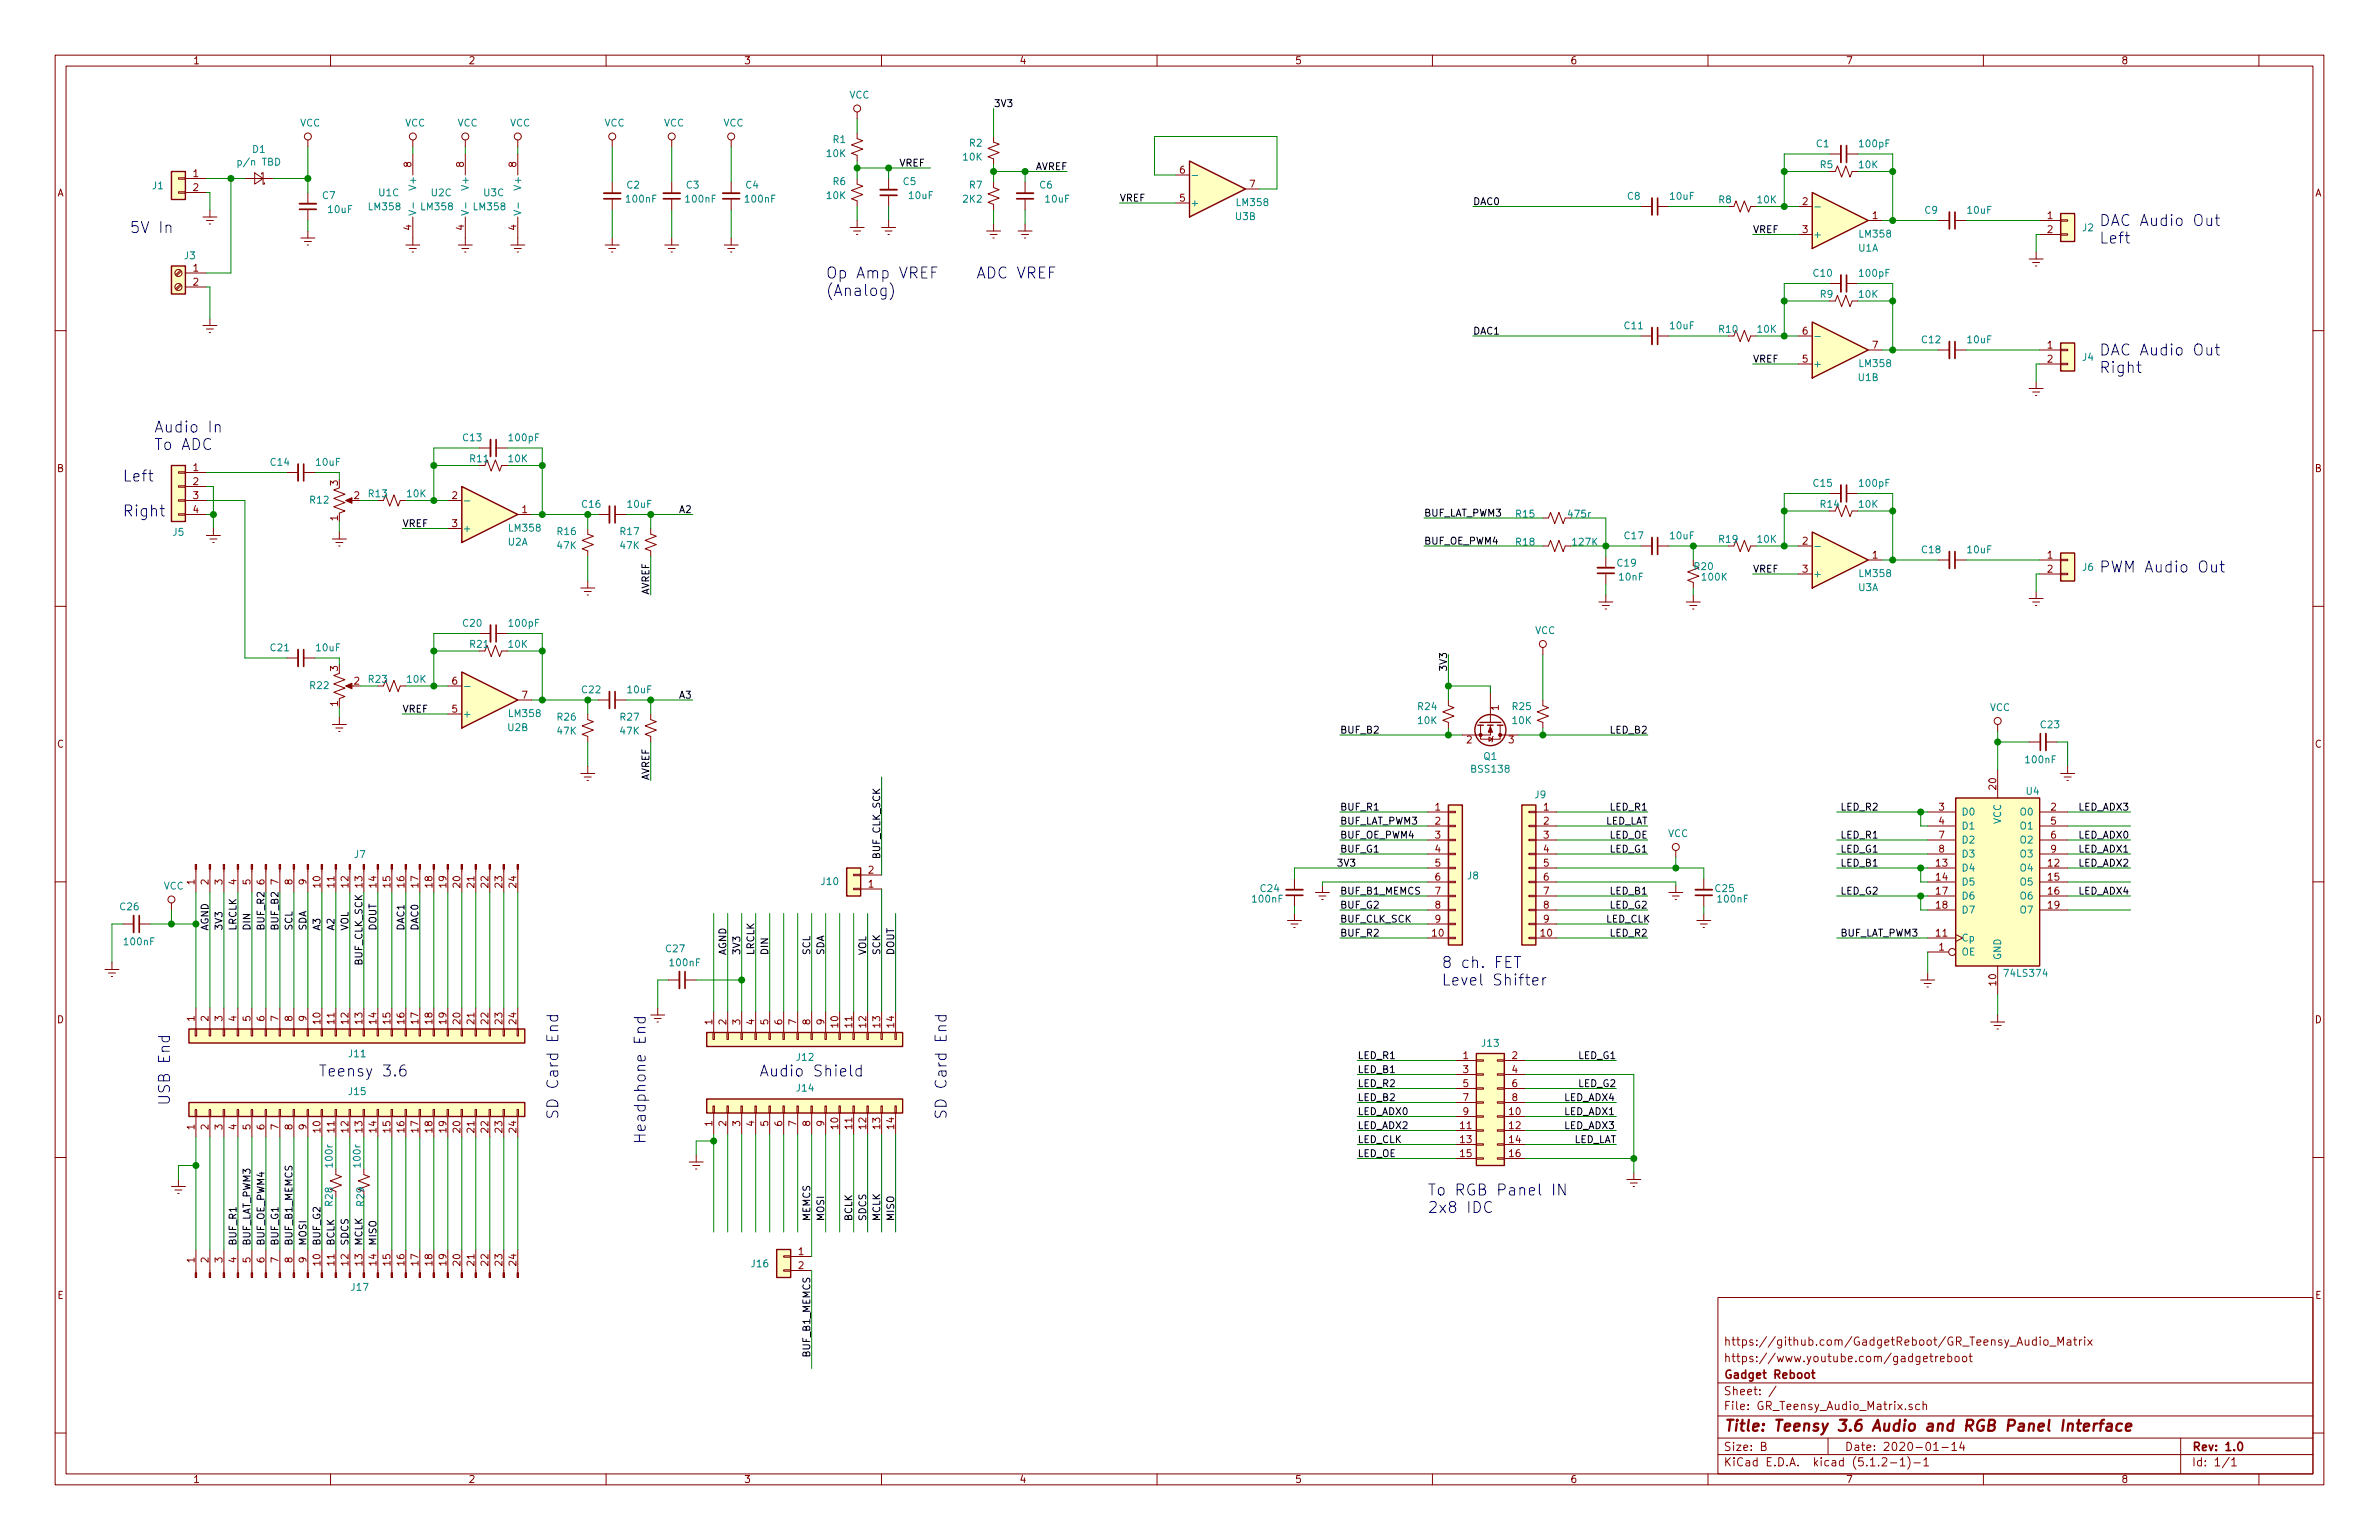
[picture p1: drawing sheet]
<svg xmlns="http://www.w3.org/2000/svg" width="432mm" height="279mm" viewBox="0 0 432 279" stroke-linecap="round" stroke-linejoin="round" font-family="sans-serif">
<defs><g id="words">
<g font-size="2.8" fill="#0000c2">
<text x="381" y="41">DAC Audio Out</text>
<text x="23.5" y="42.3">5V In</text>
<text x="381" y="44.2">Left</text>
<text x="149.9" y="50.5">Op Amp VREF</text>
<text x="149.9" y="53.7">(Analog)</text>
<text x="177.2" y="50.5">ADC VREF</text>
<text x="381" y="64.5">DAC Audio Out</text>
<text x="381" y="67.7">Right</text>
<text x="27.9" y="78.5">Audio In</text>
<text x="27.9" y="81.7">To ADC</text>
<text x="22.2" y="87.4">Left</text>
<text x="22.2" y="93.7">Right</text>
<text x="381" y="103.9">PWM Audio Out</text>
<text x="261.6" y="175.6">8 ch. FET</text>
<text x="261.6" y="178.8">Level Shifter</text>
<text x="57.8" y="195.3">Teensy 3.6</text>
<text x="137.8" y="195.3">Audio Shield</text>
<text x="30.9" y="200.7" transform="rotate(-90 30.9 200.7)">USB End</text>
<text x="101.3" y="203.2" transform="rotate(-90 101.3 203.2)">SD Card End</text>
<text x="171.8" y="203.2" transform="rotate(-90 171.8 203.2)">SD Card End</text>
<text x="117.2" y="207.6" transform="rotate(-90 117.2 207.6)">Headphone End</text>
<text x="259.1" y="216.9">To RGB Panel IN</text>
<text x="259.1" y="220.1">2x8 IDC</text>
</g>
<text font-size="2.8" fill="#840000" x="312.8" y="259.7">Title: Teensy 3.6 Audio and RGB Panel Interface</text>
<g font-size="2.1" fill="#840000">
<text x="312.8" y="244.1">https://github.com/GadgetReboot/GR_Teensy_Audio_Matrix</text>
<text x="312.8" y="250.1">Gadget Reboot</text>
<text x="312.8" y="247.1">https://www.youtube.com/gadgetreboot</text>
<text x="312.8" y="255.8">File: GR_Teensy_Audio_Matrix.sch</text>
<text x="312.8" y="253.1">Sheet: /</text>
<text x="312.8" y="263.2">Size: B</text>
<text x="334.8" y="263.2">Date: 2020-01-14</text>
<text x="397.8" y="263.2">Rev: 1.0</text>
<text x="312.8" y="266">KiCad E.D.A. kicad (5.1.2-1)-1</text>
<text x="397.8" y="266">Id: 1/1</text>
</g>
<g font-size="1.8" fill="#840000">
<text x="35" y="11.6">1</text>
<text x="85" y="11.6">2</text>
<text x="135" y="11.6">3</text>
<text x="185" y="11.6">4</text>
<text x="235" y="11.6">5</text>
<text x="285" y="11.6">6</text>
<text x="335" y="11.6">7</text>
<text x="385" y="11.6">8</text>
<text x="10.4" y="35.6">A</text>
<text x="35.1" y="32.1">1</text>
<text x="35.1" y="34.7">2</text>
<text x="74.7" y="30.3" transform="rotate(-90 74.7 30.3)">8</text>
<text x="84.2" y="30.3" transform="rotate(-90 84.2 30.3)">8</text>
<text x="93.7" y="30.3" transform="rotate(-90 93.7 30.3)">8</text>
<text x="214.1" y="31.5">6</text>
<text x="226.8" y="34">7</text>
<text x="420.2" y="35.6">A</text>
<text x="74.7" y="41.8" transform="rotate(-90 74.7 41.8)">4</text>
<text x="84.2" y="41.8" transform="rotate(-90 84.2 41.8)">4</text>
<text x="93.7" y="41.8" transform="rotate(-90 93.7 41.8)">4</text>
<text x="214.1" y="36.6">5</text>
<text x="327.2" y="37.2">2</text>
<text x="339.9" y="39.8">1</text>
<text x="371.6" y="39.8">1</text>
<text x="327.2" y="42.3">3</text>
<text x="371.6" y="42.3">2</text>
<text x="35.1" y="49.3">1</text>
<text x="35.1" y="51.8">2</text>
<text x="327.2" y="65.8">5</text>
<text x="327.2" y="60.7">6</text>
<text x="339.9" y="63.2">7</text>
<text x="371.6" y="63.2">1</text>
<text x="371.6" y="65.8">2</text>
<text x="10.4" y="85.6">B</text>
<text x="35.1" y="85.5">1</text>
<text x="35.1" y="88">2</text>
<text x="61.3" y="88.1" transform="rotate(-90 61.3 88.1)">3</text>
<text x="420.2" y="85.6">B</text>
<text x="35.1" y="90.6">3</text>
<text x="35.1" y="93.1">4</text>
<text x="61.3" y="94.5" transform="rotate(-90 61.3 94.5)">1</text>
<text x="64.3" y="90.6">2</text>
<text x="82.1" y="90.6">2</text>
<text x="82.1" y="95.6">3</text>
<text x="94.8" y="93.1">1</text>
<text x="327.2" y="98.8">2</text>
<text x="339.9" y="101.3">1</text>
<text x="371.6" y="101.3">1</text>
<text x="327.2" y="103.9">3</text>
<text x="371.6" y="103.9">2</text>
<text x="61.3" y="121.8" transform="rotate(-90 61.3 121.8)">3</text>
<text x="64.3" y="124.2">2</text>
<text x="82.1" y="124.2">6</text>
<text x="61.3" y="128.1" transform="rotate(-90 61.3 128.1)">1</text>
<text x="82.1" y="129.3">5</text>
<text x="94.8" y="126.7">7</text>
<text x="272" y="128.9" transform="rotate(-90 272 128.9)">1</text>
<text x="10.4" y="135.6">C</text>
<text x="266.2" y="134.9">2</text>
<text x="273.8" y="134.9">3</text>
<text x="420.2" y="135.6">C</text>
<text x="362.3" y="143.2" transform="rotate(-90 362.3 143.2)">20</text>
<text x="260.5" y="147.1">1</text>
<text x="260.5" y="149.6">2</text>
<text x="280.2" y="147.1">1</text>
<text x="280.2" y="149.6">2</text>
<text x="351.9" y="147.1">3</text>
<text x="351.9" y="149.6">4</text>
<text x="372.3" y="147.1">2</text>
<text x="372.3" y="149.6">5</text>
<text x="260.5" y="152.1">3</text>
<text x="260.5" y="154.7">4</text>
<text x="280.2" y="152.1">3</text>
<text x="280.2" y="154.7">4</text>
<text x="351.9" y="152.1">7</text>
<text x="351.9" y="154.7">8</text>
<text x="372.3" y="152.1">6</text>
<text x="372.3" y="154.7">9</text>
<text x="35.3" y="160.5" transform="rotate(-90 35.3 160.5)">1</text>
<text x="37.8" y="160.5" transform="rotate(-90 37.8 160.5)">2</text>
<text x="40.4" y="160.5" transform="rotate(-90 40.4 160.5)">3</text>
<text x="42.9" y="160.5" transform="rotate(-90 42.9 160.5)">4</text>
<text x="45.5" y="160.5" transform="rotate(-90 45.5 160.5)">5</text>
<text x="48" y="160.5" transform="rotate(-90 48 160.5)">6</text>
<text x="50.5" y="160.5" transform="rotate(-90 50.5 160.5)">7</text>
<text x="53.1" y="160.5" transform="rotate(-90 53.1 160.5)">8</text>
<text x="55.6" y="160.5" transform="rotate(-90 55.6 160.5)">9</text>
<text x="58.2" y="161" transform="rotate(-90 58.2 161)">10</text>
<text x="60.7" y="161" transform="rotate(-90 60.7 161)">11</text>
<text x="63.2" y="161" transform="rotate(-90 63.2 161)">12</text>
<text x="65.8" y="161" transform="rotate(-90 65.8 161)">13</text>
<text x="68.3" y="161" transform="rotate(-90 68.3 161)">14</text>
<text x="70.9" y="161" transform="rotate(-90 70.9 161)">15</text>
<text x="73.4" y="161" transform="rotate(-90 73.4 161)">16</text>
<text x="75.9" y="161" transform="rotate(-90 75.9 161)">17</text>
<text x="78.5" y="161" transform="rotate(-90 78.5 161)">18</text>
<text x="81" y="161" transform="rotate(-90 81 161)">19</text>
<text x="83.6" y="161" transform="rotate(-90 83.6 161)">20</text>
<text x="86.1" y="161" transform="rotate(-90 86.1 161)">21</text>
<text x="88.6" y="161" transform="rotate(-90 88.6 161)">22</text>
<text x="91.2" y="161" transform="rotate(-90 91.2 161)">23</text>
<text x="93.7" y="161" transform="rotate(-90 93.7 161)">24</text>
<text x="157.6" y="161">1</text>
<text x="157.6" y="158.5">2</text>
<text x="260.5" y="157.2">5</text>
<text x="260.5" y="159.8">6</text>
<text x="280.2" y="157.2">5</text>
<text x="280.2" y="159.8">6</text>
<text x="351.5" y="157.2">13</text>
<text x="351.5" y="159.8">14</text>
<text x="371.8" y="157.2">12</text>
<text x="371.8" y="159.8">15</text>
<text x="260.5" y="162.3">7</text>
<text x="260.5" y="164.8">8</text>
<text x="260.5" y="167.4">9</text>
<text x="280.2" y="162.3">7</text>
<text x="280.2" y="164.8">8</text>
<text x="280.2" y="167.4">9</text>
<text x="351.5" y="162.3">17</text>
<text x="351.5" y="164.8">18</text>
<text x="371.8" y="162.3">16</text>
<text x="371.8" y="164.8">19</text>
<text x="260" y="169.9">10</text>
<text x="279.7" y="169.9">10</text>
<text x="351.5" y="169.9">11</text>
<text x="351.9" y="172.5">1</text>
<text x="362.3" y="178.8" transform="rotate(-90 362.3 178.8)">10</text>
<text x="10.4" y="185.6">D</text>
<text x="35.3" y="185.3" transform="rotate(-90 35.3 185.3)">1</text>
<text x="37.8" y="185.3" transform="rotate(-90 37.8 185.3)">2</text>
<text x="40.4" y="185.3" transform="rotate(-90 40.4 185.3)">3</text>
<text x="42.9" y="185.3" transform="rotate(-90 42.9 185.3)">4</text>
<text x="45.5" y="185.3" transform="rotate(-90 45.5 185.3)">5</text>
<text x="48" y="185.3" transform="rotate(-90 48 185.3)">6</text>
<text x="50.5" y="185.3" transform="rotate(-90 50.5 185.3)">7</text>
<text x="53.1" y="185.3" transform="rotate(-90 53.1 185.3)">8</text>
<text x="55.6" y="185.3" transform="rotate(-90 55.6 185.3)">9</text>
<text x="58.2" y="185.8" transform="rotate(-90 58.2 185.8)">10</text>
<text x="60.7" y="185.8" transform="rotate(-90 60.7 185.8)">11</text>
<text x="63.2" y="185.8" transform="rotate(-90 63.2 185.8)">12</text>
<text x="65.8" y="185.8" transform="rotate(-90 65.8 185.8)">13</text>
<text x="68.3" y="185.8" transform="rotate(-90 68.3 185.8)">14</text>
<text x="70.9" y="185.8" transform="rotate(-90 70.9 185.8)">15</text>
<text x="73.4" y="185.8" transform="rotate(-90 73.4 185.8)">16</text>
<text x="75.9" y="185.8" transform="rotate(-90 75.9 185.8)">17</text>
<text x="78.5" y="185.8" transform="rotate(-90 78.5 185.8)">18</text>
<text x="81" y="185.8" transform="rotate(-90 81 185.8)">19</text>
<text x="83.6" y="185.8" transform="rotate(-90 83.6 185.8)">20</text>
<text x="86.1" y="185.8" transform="rotate(-90 86.1 185.8)">21</text>
<text x="88.6" y="185.8" transform="rotate(-90 88.6 185.8)">22</text>
<text x="91.2" y="185.8" transform="rotate(-90 91.2 185.8)">23</text>
<text x="93.7" y="185.8" transform="rotate(-90 93.7 185.8)">24</text>
<text x="129.3" y="185.9" transform="rotate(-90 129.3 185.9)">1</text>
<text x="131.8" y="185.9" transform="rotate(-90 131.8 185.9)">2</text>
<text x="134.4" y="185.9" transform="rotate(-90 134.4 185.9)">3</text>
<text x="136.9" y="185.9" transform="rotate(-90 136.9 185.9)">4</text>
<text x="139.4" y="185.9" transform="rotate(-90 139.4 185.9)">5</text>
<text x="142" y="185.9" transform="rotate(-90 142 185.9)">6</text>
<text x="144.5" y="185.9" transform="rotate(-90 144.5 185.9)">7</text>
<text x="147.1" y="185.9" transform="rotate(-90 147.1 185.9)">8</text>
<text x="149.6" y="185.9" transform="rotate(-90 149.6 185.9)">9</text>
<text x="420.2" y="185.6">D</text>
<text x="152.1" y="186.4" transform="rotate(-90 152.1 186.4)">10</text>
<text x="154.7" y="186.4" transform="rotate(-90 154.7 186.4)">11</text>
<text x="157.2" y="186.4" transform="rotate(-90 157.2 186.4)">12</text>
<text x="159.8" y="186.4" transform="rotate(-90 159.8 186.4)">13</text>
<text x="162.3" y="186.4" transform="rotate(-90 162.3 186.4)">14</text>
<text x="265.6" y="192.2">1</text>
<text x="265.6" y="194.7">3</text>
<text x="265.6" y="197.2">5</text>
<text x="274.5" y="192.2">2</text>
<text x="274.5" y="194.7">4</text>
<text x="274.5" y="197.2">6</text>
<text x="265.6" y="199.8">7</text>
<text x="265.6" y="202.3">9</text>
<text x="274" y="202.3">10</text>
<text x="274.5" y="199.8">8</text>
<text x="35.3" y="205" transform="rotate(-90 35.3 205)">1</text>
<text x="37.8" y="205" transform="rotate(-90 37.8 205)">2</text>
<text x="40.4" y="205" transform="rotate(-90 40.4 205)">3</text>
<text x="42.9" y="205" transform="rotate(-90 42.9 205)">4</text>
<text x="45.5" y="205" transform="rotate(-90 45.5 205)">5</text>
<text x="48" y="205" transform="rotate(-90 48 205)">6</text>
<text x="50.5" y="205" transform="rotate(-90 50.5 205)">7</text>
<text x="53.1" y="205" transform="rotate(-90 53.1 205)">8</text>
<text x="55.6" y="205" transform="rotate(-90 55.6 205)">9</text>
<text x="58.2" y="205.4" transform="rotate(-90 58.2 205.4)">10</text>
<text x="60.7" y="205.4" transform="rotate(-90 60.7 205.4)">11</text>
<text x="63.2" y="205.4" transform="rotate(-90 63.2 205.4)">12</text>
<text x="65.8" y="205.4" transform="rotate(-90 65.8 205.4)">13</text>
<text x="68.3" y="205.4" transform="rotate(-90 68.3 205.4)">14</text>
<text x="70.9" y="205.4" transform="rotate(-90 70.9 205.4)">15</text>
<text x="73.4" y="205.4" transform="rotate(-90 73.4 205.4)">16</text>
<text x="75.9" y="205.4" transform="rotate(-90 75.9 205.4)">17</text>
<text x="78.5" y="205.4" transform="rotate(-90 78.5 205.4)">18</text>
<text x="81" y="205.4" transform="rotate(-90 81 205.4)">19</text>
<text x="83.6" y="205.4" transform="rotate(-90 83.6 205.4)">20</text>
<text x="86.1" y="205.4" transform="rotate(-90 86.1 205.4)">21</text>
<text x="88.6" y="205.4" transform="rotate(-90 88.6 205.4)">22</text>
<text x="91.2" y="205.4" transform="rotate(-90 91.2 205.4)">23</text>
<text x="93.7" y="205.4" transform="rotate(-90 93.7 205.4)">24</text>
<text x="129.3" y="204.3" transform="rotate(-90 129.3 204.3)">1</text>
<text x="131.8" y="204.3" transform="rotate(-90 131.8 204.3)">2</text>
<text x="134.4" y="204.3" transform="rotate(-90 134.4 204.3)">3</text>
<text x="136.9" y="204.3" transform="rotate(-90 136.9 204.3)">4</text>
<text x="139.4" y="204.3" transform="rotate(-90 139.4 204.3)">5</text>
<text x="142" y="204.3" transform="rotate(-90 142 204.3)">6</text>
<text x="144.5" y="204.3" transform="rotate(-90 144.5 204.3)">7</text>
<text x="147.1" y="204.3" transform="rotate(-90 147.1 204.3)">8</text>
<text x="149.6" y="204.3" transform="rotate(-90 149.6 204.3)">9</text>
<text x="152.1" y="204.8" transform="rotate(-90 152.1 204.8)">10</text>
<text x="154.7" y="204.8" transform="rotate(-90 154.7 204.8)">11</text>
<text x="157.2" y="204.8" transform="rotate(-90 157.2 204.8)">12</text>
<text x="159.8" y="204.8" transform="rotate(-90 159.8 204.8)">13</text>
<text x="162.3" y="204.8" transform="rotate(-90 162.3 204.8)">14</text>
<text x="265.1" y="204.9">11</text>
<text x="265.1" y="207.4">13</text>
<text x="265.1" y="209.9">15</text>
<text x="274" y="204.9">12</text>
<text x="274" y="207.4">14</text>
<text x="274" y="209.9">16</text>
<text x="144.9" y="227.7">1</text>
<text x="35.3" y="229.1" transform="rotate(-90 35.3 229.1)">1</text>
<text x="37.8" y="229.1" transform="rotate(-90 37.8 229.1)">2</text>
<text x="40.4" y="229.1" transform="rotate(-90 40.4 229.1)">3</text>
<text x="42.9" y="229.1" transform="rotate(-90 42.9 229.1)">4</text>
<text x="45.5" y="229.1" transform="rotate(-90 45.5 229.1)">5</text>
<text x="48" y="229.1" transform="rotate(-90 48 229.1)">6</text>
<text x="50.5" y="229.1" transform="rotate(-90 50.5 229.1)">7</text>
<text x="53.1" y="229.1" transform="rotate(-90 53.1 229.1)">8</text>
<text x="55.6" y="229.1" transform="rotate(-90 55.6 229.1)">9</text>
<text x="58.2" y="229.6" transform="rotate(-90 58.2 229.6)">10</text>
<text x="60.7" y="229.6" transform="rotate(-90 60.7 229.6)">11</text>
<text x="63.2" y="229.6" transform="rotate(-90 63.2 229.6)">12</text>
<text x="65.8" y="229.6" transform="rotate(-90 65.8 229.6)">13</text>
<text x="68.3" y="229.6" transform="rotate(-90 68.3 229.6)">14</text>
<text x="70.9" y="229.6" transform="rotate(-90 70.9 229.6)">15</text>
<text x="73.4" y="229.6" transform="rotate(-90 73.4 229.6)">16</text>
<text x="75.9" y="229.6" transform="rotate(-90 75.9 229.6)">17</text>
<text x="78.5" y="229.6" transform="rotate(-90 78.5 229.6)">18</text>
<text x="81" y="229.6" transform="rotate(-90 81 229.6)">19</text>
<text x="83.6" y="229.6" transform="rotate(-90 83.6 229.6)">20</text>
<text x="86.1" y="229.6" transform="rotate(-90 86.1 229.6)">21</text>
<text x="88.6" y="229.6" transform="rotate(-90 88.6 229.6)">22</text>
<text x="91.2" y="229.6" transform="rotate(-90 91.2 229.6)">23</text>
<text x="93.7" y="229.6" transform="rotate(-90 93.7 229.6)">24</text>
<text x="144.9" y="230.3">2</text>
<text x="10.4" y="235.6">E</text>
<text x="420.2" y="235.6">E</text>
<text x="35" y="269">1</text>
<text x="85" y="269">2</text>
<text x="135" y="269">3</text>
<text x="185" y="269">4</text>
<text x="235" y="269">5</text>
<text x="285" y="269">6</text>
<text x="335" y="269">7</text>
<text x="385" y="269">8</text>
</g>
<g font-size="1.8" fill="#008484">
<text x="154.2" y="17.9">VCC</text>
<text x="54.5" y="23">VCC</text>
<text x="73.5" y="23">VCC</text>
<text x="83" y="23">VCC</text>
<text x="92.6" y="23">VCC</text>
<text x="109.7" y="23">VCC</text>
<text x="120.5" y="23">VCC</text>
<text x="131.3" y="23">VCC</text>
<text x="45.9" y="27.7">D1</text>
<text x="150.1" y="28.5">10K</text>
<text x="151.2" y="26">R1</text>
<text x="174.9" y="29.1">10K</text>
<text x="176" y="26.6">R2</text>
<text x="329.7" y="26.7">C1</text>
<text x="337.6" y="26.7">100pF</text>
<text x="27.7" y="34.3">J1</text>
<text x="43.6" y="30">p/n TBD</text>
<text x="68.8" y="35.6">U1C</text>
<text x="75.6" y="34.1" transform="rotate(-90 75.6 34.1)">V+</text>
<text x="78.3" y="35.6">U2C</text>
<text x="85.1" y="34.1" transform="rotate(-90 85.1 34.1)">V+</text>
<text x="87.9" y="35.6">U3C</text>
<text x="94.6" y="34.1" transform="rotate(-90 94.6 34.1)">V+</text>
<text x="113.8" y="34.2">C2</text>
<text x="124.6" y="34.2">C3</text>
<text x="135.4" y="34.2">C4</text>
<text x="151.2" y="33.6">R6</text>
<text x="164" y="33.6">C5</text>
<text x="176" y="34.2">R7</text>
<text x="188.7" y="34.2">C6</text>
<text x="330.4" y="30.5">R5</text>
<text x="337.5" y="30.5">10K</text>
<text x="58.6" y="36.1">C7</text>
<text x="59.7" y="38.7">10uF</text>
<text x="67.1" y="38.2">LM358</text>
<text x="76.6" y="38.2">LM358</text>
<text x="86.1" y="38.2">LM358</text>
<text x="113.8" y="36.8">100nF</text>
<text x="124.6" y="36.8">100nF</text>
<text x="135.4" y="36.8">100nF</text>
<text x="150.1" y="36.1">10K</text>
<text x="165.1" y="36.1">10uF</text>
<text x="174.9" y="36.8">2K2</text>
<text x="189.8" y="36.8">10uF</text>
<text x="216" y="37.5">+</text>
<text x="224.3" y="39.9">U3B</text>
<text x="224.6" y="37.4">LM358</text>
<text x="295.4" y="36.2">C8</text>
<text x="303.2" y="36.2">10uF</text>
<text x="312" y="36.9">R8</text>
<text x="319" y="36.9">10K</text>
<text x="349.4" y="38.8">C9</text>
<text x="357.2" y="38.8">10uF</text>
<text x="378" y="42">J2</text>
<text x="33.5" y="47">J3</text>
<text x="329.1" y="43.2">+</text>
<text x="337.3" y="45.6">U1A</text>
<text x="337.6" y="43.1">LM358</text>
<text x="329.2" y="50.2">C10</text>
<text x="337.6" y="50.2">100pF</text>
<text x="294.9" y="59.7">C11</text>
<text x="303.2" y="59.7">10uF</text>
<text x="330.4" y="54">R9</text>
<text x="337.5" y="54">10K</text>
<text x="312.1" y="60.4">R10</text>
<text x="319" y="60.4">10K</text>
<text x="348.9" y="62.3">C12</text>
<text x="357.2" y="62.3">10uF</text>
<text x="378" y="65.5">J4</text>
<text x="329.1" y="66.7">+</text>
<text x="337.3" y="69.1">U1B</text>
<text x="337.6" y="66.6">LM358</text>
<text x="84.1" y="80.1">C13</text>
<text x="85.4" y="83.9">R11</text>
<text x="92.4" y="83.9">10K</text>
<text x="92.5" y="80.1">100pF</text>
<text x="49.2" y="84.5">C14</text>
<text x="57.5" y="84.5">10uF</text>
<text x="329.2" y="88.3">C15</text>
<text x="337.6" y="88.3">100pF</text>
<text x="56.3" y="91.4">R12</text>
<text x="67" y="90.2">R13</text>
<text x="73.9" y="90.2">10K</text>
<text x="105.7" y="92.1">C16</text>
<text x="114" y="92.1">10uF</text>
<text x="275.2" y="93.9">R15</text>
<text x="284.8" y="93.9">475r</text>
<text x="330.5" y="92.1">R14</text>
<text x="337.5" y="92.1">10K</text>
<text x="31.4" y="97.2">J5</text>
<text x="83.9" y="96.5">+</text>
<text x="92.2" y="99">U2A</text>
<text x="92.5" y="96.4">LM358</text>
<text x="101.2" y="97.1">R16</text>
<text x="101.2" y="99.6">47K</text>
<text x="112.6" y="97.1">R17</text>
<text x="112.6" y="99.6">47K</text>
<text x="275.2" y="99">R18</text>
<text x="285.5" y="99">127K</text>
<text x="294.9" y="97.8">C17</text>
<text x="303.2" y="97.8">10uF</text>
<text x="312.1" y="98.5">R19</text>
<text x="319" y="98.5">10K</text>
<text x="348.9" y="100.4">C18</text>
<text x="357.2" y="100.4">10uF</text>
<text x="293.6" y="102.8">C19</text>
<text x="294" y="105.3">10nF</text>
<text x="307.6" y="103.4">R20</text>
<text x="309" y="105.3">100K</text>
<text x="329.1" y="104.8">+</text>
<text x="337.3" y="107.2">U3A</text>
<text x="337.6" y="104.7">LM358</text>
<text x="378" y="103.6">J6</text>
<text x="84.1" y="113.7">C20</text>
<text x="92.5" y="113.7">100pF</text>
<text x="49.2" y="118.2">C21</text>
<text x="57.5" y="118.2">10uF</text>
<text x="85.4" y="117.5">R21</text>
<text x="92.4" y="117.5">10K</text>
<text x="278.6" y="115">VCC</text>
<text x="56.3" y="125">R22</text>
<text x="67" y="123.9">R23</text>
<text x="73.9" y="123.9">10K</text>
<text x="105.7" y="125.8">C22</text>
<text x="114" y="125.8">10uF</text>
<text x="83.9" y="130.2">+</text>
<text x="92.5" y="130.1">LM358</text>
<text x="101.2" y="130.7">R26</text>
<text x="112.6" y="130.7">R27</text>
<text x="257.4" y="128.8">R24</text>
<text x="257.4" y="131.4">10K</text>
<text x="274.6" y="128.8">R25</text>
<text x="274.6" y="131.4">10K</text>
<text x="361.2" y="129">VCC</text>
<text x="92.2" y="132.6">U2B</text>
<text x="101.2" y="133.3">47K</text>
<text x="112.6" y="133.3">47K</text>
<text x="269.3" y="137.9">Q1</text>
<text x="370.5" y="132.1">C23</text>
<text x="267.2" y="140.2">BSS138</text>
<text x="367.8" y="138.5">100nF</text>
<text x="278.6" y="144.8">J9</text>
<text x="356" y="148">D0</text>
<text x="363.2" y="149.5" transform="rotate(-90 363.2 149.5)">VCC</text>
<text x="366.8" y="148">O0</text>
<text x="367.8" y="144.2">U4</text>
<text x="64.4" y="155.7">J7</text>
<text x="302.7" y="151.9">VCC</text>
<text x="356" y="150.5">D1</text>
<text x="356" y="153">D2</text>
<text x="356" y="155.6">D3</text>
<text x="366.8" y="150.5">O1</text>
<text x="366.8" y="153">O2</text>
<text x="366.8" y="155.6">O3</text>
<text x="29.7" y="161.4">VCC</text>
<text x="149.1" y="160.6">J10</text>
<text x="228.9" y="161.8">C24</text>
<text x="266.4" y="159.5">J8</text>
<text x="311.4" y="161.8">C25</text>
<text x="356" y="158.1">D4</text>
<text x="356" y="160.7">D5</text>
<text x="366.8" y="158.1">O4</text>
<text x="366.8" y="160.7">O5</text>
<text x="21.9" y="165.2">C26</text>
<text x="227.5" y="163.8">100nF</text>
<text x="311.9" y="163.8">100nF</text>
<text x="356" y="163.2">D6</text>
<text x="356" y="165.7">D7</text>
<text x="366.8" y="163.2">O6</text>
<text x="366.8" y="165.7">O7</text>
<text x="22.7" y="171.5">100nF</text>
<text x="120.9" y="172.8">C27</text>
<text x="356" y="173.4">OE</text>
<text x="356" y="170.8">Cp</text>
<text x="121.7" y="175.3">100nF</text>
<text x="363.2" y="174.2" transform="rotate(-90 363.2 174.2)">GND</text>
<text x="364.1" y="177.2">74LS374</text>
<text x="63.4" y="191.8">J11</text>
<text x="269" y="189.9">J13</text>
<text x="144.7" y="192.5">J12</text>
<text x="63.4" y="198.7">J15</text>
<text x="144.7" y="198">J14</text>
<text x="60.4" y="211.6" transform="rotate(-90 60.4 211.6)">100r</text>
<text x="65.5" y="211.6" transform="rotate(-90 65.5 211.6)">100r</text>
<text x="60.4" y="218.8" transform="rotate(-90 60.4 218.8)">R28</text>
<text x="66.1" y="218.8" transform="rotate(-90 66.1 218.8)">R29</text>
<text x="136.4" y="229.9">J16</text>
<text x="63.8" y="234.2">J17</text>
</g>
<g font-size="1.8">
<text x="180.3" y="19.4">3V3</text>
<text x="163.2" y="30.2">VREF</text>
<text x="188" y="30.9">AVREF</text>
<text x="203.2" y="36.6">VREF</text>
<text x="267.3" y="37.2">DAC0</text>
<text x="318.1" y="42.3">VREF</text>
<text x="267.3" y="60.7">DAC1</text>
<text x="318.1" y="65.8">VREF</text>
<text x="73" y="95.6">VREF</text>
<text x="123.2" y="93.1">A2</text>
<text x="258.4" y="93.7">BUF_LAT_PWM3</text>
<text x="258.4" y="98.8">BUF_OE_PWM4</text>
<text x="117.9" y="107.9" transform="rotate(-90 117.9 107.9)">AVREF</text>
<text x="318.1" y="103.9">VREF</text>
<text x="262.6" y="121.9" transform="rotate(-90 262.6 121.9)">3V3</text>
<text x="73" y="129.3">VREF</text>
<text x="123.2" y="126.7">A3</text>
<text x="243.2" y="133.1">BUF_B2</text>
<text x="292.1" y="133.1">LED_B2</text>
<text x="117.9" y="141.6" transform="rotate(-90 117.9 141.6)">AVREF</text>
<text x="243.2" y="147.1">BUF_R1</text>
<text x="243.2" y="149.6">BUF_LAT_PWM3</text>
<text x="291.5" y="149.6">LED_LAT</text>
<text x="292.1" y="147.1">LED_R1</text>
<text x="334" y="147.1">LED_R2</text>
<text x="377.2" y="147.1">LED_ADX3</text>
<text x="159.8" y="155.9" transform="rotate(-90 159.8 155.9)">BUF_CLK_SCK</text>
<text x="243.2" y="152.1">BUF_OE_PWM4</text>
<text x="243.2" y="154.7">BUF_G1</text>
<text x="292.1" y="152.1">LED_OE</text>
<text x="292.1" y="154.7">LED_G1</text>
<text x="334" y="152.1">LED_R1</text>
<text x="334" y="154.7">LED_G1</text>
<text x="377.2" y="152.1">LED_ADX0</text>
<text x="377.2" y="154.7">LED_ADX1</text>
<text x="242.6" y="157.2">3V3</text>
<text x="334" y="157.2">LED_B1</text>
<text x="377.2" y="157.2">LED_ADX2</text>
<text x="243.2" y="162.3">BUF_B1_MEMCS</text>
<text x="243.2" y="164.8">BUF_G2</text>
<text x="243.2" y="167.4">BUF_CLK_SCK</text>
<text x="291.5" y="167.4">LED_CLK</text>
<text x="292.1" y="162.3">LED_B1</text>
<text x="292.1" y="164.8">LED_G2</text>
<text x="334" y="162.3">LED_G2</text>
<text x="377.2" y="162.3">LED_ADX4</text>
<text x="37.8" y="168.9" transform="rotate(-90 37.8 168.9)">AGND</text>
<text x="40.4" y="168.9" transform="rotate(-90 40.4 168.9)">3V3</text>
<text x="42.9" y="168.9" transform="rotate(-90 42.9 168.9)">LRCLK</text>
<text x="45.5" y="168.9" transform="rotate(-90 45.5 168.9)">DIN</text>
<text x="48" y="168.9" transform="rotate(-90 48 168.9)">BUF_R2</text>
<text x="50.5" y="168.9" transform="rotate(-90 50.5 168.9)">BUF_B2</text>
<text x="53.1" y="168.9" transform="rotate(-90 53.1 168.9)">SCL</text>
<text x="55.6" y="168.9" transform="rotate(-90 55.6 168.9)">SDA</text>
<text x="58.2" y="168.9" transform="rotate(-90 58.2 168.9)">A3</text>
<text x="60.7" y="168.9" transform="rotate(-90 60.7 168.9)">A2</text>
<text x="63.2" y="168.9" transform="rotate(-90 63.2 168.9)">VOL</text>
<text x="68.3" y="168.9" transform="rotate(-90 68.3 168.9)">DOUT</text>
<text x="73.4" y="168.9" transform="rotate(-90 73.4 168.9)">DAC1</text>
<text x="75.9" y="168.9" transform="rotate(-90 75.9 168.9)">DAC0</text>
<text x="131.8" y="173.4" transform="rotate(-90 131.8 173.4)">AGND</text>
<text x="134.4" y="173.4" transform="rotate(-90 134.4 173.4)">3V3</text>
<text x="136.9" y="173.4" transform="rotate(-90 136.9 173.4)">LRCLK</text>
<text x="139.4" y="173.4" transform="rotate(-90 139.4 173.4)">DIN</text>
<text x="147.1" y="173.4" transform="rotate(-90 147.1 173.4)">SCL</text>
<text x="149.6" y="173.4" transform="rotate(-90 149.6 173.4)">SDA</text>
<text x="157.2" y="173.4" transform="rotate(-90 157.2 173.4)">VOL</text>
<text x="159.8" y="173.4" transform="rotate(-90 159.8 173.4)">SCK</text>
<text x="162.3" y="173.4" transform="rotate(-90 162.3 173.4)">DOUT</text>
<text x="243.2" y="169.9">BUF_R2</text>
<text x="292.1" y="169.9">LED_R2</text>
<text x="334" y="169.9">BUF_LAT_PWM3</text>
<text x="65.8" y="175.3" transform="rotate(-90 65.8 175.3)">BUF_CLK_SCK</text>
<text x="246.4" y="192.2">LED_R1</text>
<text x="246.4" y="194.7">LED_B1</text>
<text x="246.4" y="197.2">LED_R2</text>
<text x="286.4" y="192.2">LED_G1</text>
<text x="286.4" y="197.2">LED_G2</text>
<text x="246.4" y="199.8">LED_B2</text>
<text x="246.4" y="202.3">LED_ADX0</text>
<text x="283.8" y="202.3">LED_ADX1</text>
<text x="283.8" y="199.8">LED_ADX4</text>
<text x="246.4" y="209.9">LED_OE</text>
<text x="246.4" y="207.4">LED_CLK</text>
<text x="246.4" y="204.9">LED_ADX2</text>
<text x="283.8" y="204.9">LED_ADX3</text>
<text x="285.8" y="207.4">LED_LAT</text>
<text x="147.1" y="221.6" transform="rotate(-90 147.1 221.6)">MEMCS</text>
<text x="149.6" y="221.6" transform="rotate(-90 149.6 221.6)">MOSI</text>
<text x="154.7" y="221.6" transform="rotate(-90 154.7 221.6)">BCLK</text>
<text x="157.2" y="221.6" transform="rotate(-90 157.2 221.6)">SDCS</text>
<text x="159.8" y="221.6" transform="rotate(-90 159.8 221.6)">MCLK</text>
<text x="162.3" y="221.6" transform="rotate(-90 162.3 221.6)">MISO</text>
<text x="42.9" y="226.1" transform="rotate(-90 42.9 226.1)">BUF_R1</text>
<text x="45.5" y="226.1" transform="rotate(-90 45.5 226.1)">BUF_LAT_PWM3</text>
<text x="48" y="226.1" transform="rotate(-90 48 226.1)">BUF_OE_PWM4</text>
<text x="50.5" y="226.1" transform="rotate(-90 50.5 226.1)">BUF_G1</text>
<text x="53.1" y="226.1" transform="rotate(-90 53.1 226.1)">BUF_B1_MEMCS</text>
<text x="55.6" y="226.1" transform="rotate(-90 55.6 226.1)">MOSI</text>
<text x="58.2" y="226.1" transform="rotate(-90 58.2 226.1)">BUF_G2</text>
<text x="60.7" y="226.1" transform="rotate(-90 60.7 226.1)">BCLK</text>
<text x="63.2" y="226.1" transform="rotate(-90 63.2 226.1)">SDCS</text>
<text x="65.8" y="226.1" transform="rotate(-90 65.8 226.1)">MCLK</text>
<text x="68.3" y="226.1" transform="rotate(-90 68.3 226.1)">MISO</text>
<text x="147.1" y="246.4" transform="rotate(-90 147.1 246.4)">BUF_B1_MEMCS</text>
</g>
</g></defs>
<g fill="none" stroke="#840000" stroke-width=".18">
<path d="M10 10h411.8v259.4h-411.8zM12 12h407.8v255.4h-407.8zM60 10v2M110 10v2M160 10v2M210 10v2M260 10v2M310 10v2M360 10v2M410 10v2M32.4 34.8h1.3v.3h-1.3zM32.4 32.3h1.3v.2h-1.3z"/>
<path d="M33.7 32.4h3.8M33.7 34.9h3.8M36.8 39.4h2.6M38.1 38.1v1.3M44.4 32.4h5.1M46.2 31.4l1.6 1-1.6 1zM47.5 31.6v-.2h.3v2h.2v-.3M55.9 25.4v1.3M55.9 34.9v2.1M55.9 38v2M74.9 25.4v1.3M74.9 27.9v3.9"/>
<path d="M74.9 39.4v5.1M84.5 25.4v1.3M84.5 27.9v3.9M84.5 39.4v5.1M94 25.4v1.3M94 27.9v3.9M94 39.4v5.1M111.1 25.4v1.3M111.1 33v2.1M111.1 36.1v2M121.9 25.4v1.3M121.9 33v2.1"/>
<path d="M121.9 36.1v2M132.7 25.4v1.3M132.7 33v2.1M132.7 36.1v2M155.6 24.1v1l1 .4-2 .8 2 .8-2 .7 1 .4v1M155.6 32.4v1l1 .4-2 .7 2 .8-2 .8 1 .3v1.1M155.6 20.3v1.3M161.3 32.4v2M161.3 35.4v2.1M180.3 24.8v1l1.1 .4-2.1 .7 2.1 .8-2.1 .7 1 .4v1M180.3 33v1l1.1 .4-2.1 .8 2.1 .7-2.1 .8 1 .4v1M186.1 33v2.1"/>
<path d="M186.1 36.1v2M213.4 36.8h2.5M213.4 31.8h2.5M226.1 34.3h2.5M297.8 37.5h2M300.9 37.5h2M314.7 37.5l.4-1.1 .7 2.1 .8-2.1 .8 2.1 .4-1h1M326.4 37.5h2.5M332.1 27.9h2M333.1 31.1l.4-1 .8 2 .7-2 .8 2 .4-1h1M335.2 27.9h2M374 39.9h1.3v.2h-1.3z"/>
<path d="M10 60h2M32.7 51.6l-.8 .8M32.7 49l-.8 .9M32.9 51.7l-.8 .9M32.9 49.2l-.8 .8M33.7 49.5h3.8M33.7 52.1h3.8M36.8 59.1h2.6M37.5 40h1.2M37.5 59.7h1.2M38 40.6h.2M38.1 57.8v1.3"/>
<path d="M54.6 43.2h2.5M55.2 43.8h1.3M55.8 44.5h.2M55.9 41.9v1.3M73.7 44.5h2.5M74.3 45.1h1.3M74.8 45.7h.3M83.2 44.5h2.5M83.8 45.1h1.3M84.3 45.7h.3M92.7 44.5h2.5M93.3 45.1h1.3"/>
<path d="M93.9 45.7h.2M109.9 44.5h2.5M110.5 45.1h1.3M111 45.7h.3M111.1 43.2v1.3M120.6 44.5h2.6M121.3 45.1h1.3M121.8 45.7h.2M121.9 43.2v1.3M131.4 44.5h2.6M132.1 45.1h1.2M132.6 45.7h.2"/>
<path d="M132.7 43.2v1.3M154.3 41.3h2.5M154.9 41.9h1.3M155.4 42.5h.3M155.6 40v1.3M160 41.3h2.6M160.7 41.9h1.2M161.2 42.5h.2M161.3 40v1.3M179.1 41.9h2.5M179.7 42.5h1.3M180.2 43.2h.3"/>
<path d="M180.3 40.6v1.3M184.8 41.9h2.5M185.4 42.5h1.3M185.9 43.2h.3M186.1 40.6v1.3M326.4 42.5h2.5M332.1 51.4h2M333.1 54.6l.4-1 .8 2 .7-2 .8 2 .4-1h1M335.2 51.4h2M339.1 40h2.5M351.8 40h2M354.8 40h2.1"/>
<path d="M368.3 47h2.5M368.9 47.6h1.3M369.4 48.3h.3M369.6 45.7v1.3M370.2 40h3.8M370.2 42.5h3.8M374 42.4h1.3v.3h-1.3zM419.8 60h2M38 60.3h.2M297.8 61h2M300.9 61h2M314.7 61l.4-1.1 .7 2.1 .8-2.1 .8 2.1 .4-1h1"/>
<path d="M326.4 66h2.5M326.4 61h2.5M339.1 63.5h2.5M351.8 63.5h2M354.8 63.5h2.1M368.3 70.5h2.5M368.9 71.1h1.3M369.4 71.8h.3M369.6 69.2v1.3M370.2 63.5h3.8M370.2 66h3.8M374 65.9h1.3v.3h-1.3z"/>
<path d="M374 63.4h1.3v.2h-1.3zM32.4 93.2h1.3v.3h-1.3zM32.4 90.7h1.3v.2h-1.3zM32.4 88.1h1.3v.3h-1.3zM32.4 85.6h1.3v.3h-1.3zM33.7 93.3h3.8M33.7 90.8h3.8M33.7 85.7h3.8M33.7 88.3h3.8M37.5 97.2h2.5M38.1 97.8h1.3M38.6 98.4h.3"/>
<path d="M38.7 95.9v1.3M52.1 85.7h2M55.1 85.7h2M60.3 97.8h2.6M61 98.4h1.2M61.5 99.1h.2M61.6 88.5l-1 .4 2 .8-2 .7 2 .8-2 .7 2 .8-1 .4v.2M61.6 96.5v1.3M63.1 90.8h1M69.6 90.8l.4-1 .7 2 .8-2 .8 2 .3-1h1.1M81.3 90.8h2.5M81.3 95.9h2.5"/>
<path d="M87 81.3h2M88 84.5l.4-1.1 .8 2.1 .7-2.1 .8 2.1 .4-1h1M90 81.3h2.1M94 93.3h2.5M106.7 95.9v1l1 .4-2 .7 2 .8-2 .8 1 .3v1.1M108.6 93.3h2M111.6 93.3h2.1M118.1 95.9v1l1 .4-2 .7 2 .8-2 .8 1 .3v1.1M280 99.1h1.1l.3-1.1 .8 2.1 .8-2.1 .7 2.1 .4-1h1M280 94h1.1l.3-1 .8 2 .8-2 .7 2 .4-1h1M297.8 99.1h2M300.9 99.1h2"/>
<path d="M314.7 99.1l.4-1.1 .7 2.1 .8-2.1 .8 2.1 .4-1h1M326.4 99.1h2.5M332.1 89.5h2M333.1 92.7l.4-1 .8 2 .7-2 .8 2 .4-1h1M335.2 89.5h2M10 110h2M52.1 119.4h2M55.1 119.4h2M87 114.9h2M88 118.1l.4-1 .8 2 .7-2 .8 2 .4-1h1M90 114.9h2.1M105.4 106.7h2.5"/>
<path d="M106 107.3h1.3M106.6 108h.2M106.7 105.4v1.3M280 117.5v1.2M290.2 109.2h2.5M290.8 109.9h1.3M291.3 110.5h.3M291.5 101v2M291.5 104v2M291.5 108v1.2M306.1 109.2h2.5M306.7 109.9h1.3"/>
<path d="M307.2 110.5h.3M307.3 102.6l1.1 .4-2.1 .8 2.1 .7-2.1 .8 1 .4v1M307.3 108v1.2M326.4 104.1h2.5M339.1 101.6h2.5M351.8 101.6h2M354.8 101.6h2.1M368.3 108.6h2.5M368.9 109.2h1.3M369.4 109.9h.3M369.6 107.3v1.3M370.2 101.6h3.8"/>
<path d="M370.2 104.1h3.8M374 104h1.3v.3h-1.3zM374 101.5h1.3v.2h-1.3zM419.8 110h2M60.3 131.4h2.6M61 132.1h1.2M61.5 132.7h.2M61.6 122.2l-1 .4 2 .7-2 .8 2 .7-2 .8 2 .8-1 .3v.3M61.6 130.2v1.2M63.1 124.5h1M69.6 124.5l.4-1.1 .7 2.1 .8-2.1 .8 2.1 .3-1h1.1M81.3 129.5h2.5"/>
<path d="M81.3 124.5h2.5M94 127h2.5M106.7 129.5v1.1l1 .3-2 .8 2 .8-2 .7 1 .4v1M106.7 139.1v1.2M108.6 127h2M111.6 127h2.1M118.1 129.5v1.1l1 .3-2 .8 2 .8-2 .7 1 .4v1M262.9 127v1l1 .4-2 .8 2 .7-2 .8 1 .4v1M268.7 131.6v2.5h3.6v-.7M270.3 133.7l.6 .4-.6 .4zM270.5 125.7v5.4M270.5 131.6v1.8h-5.1"/>
<path d="M271 133.6l-.1 .1v.8l-.1 .1M272.3 131.6v1.8M272.3 133.4h3.3M280 127v1l1.1 .4-2.1 .8 2.1 .7-2.1 .8 1 .4v1M362.6 131.4v1.3M362.6 139.7v5.1M368.3 134.6h2M371.3 134.6h2.1M375.3 139.1v1.2M10 160h2M35.6 157.7v4.2M38.1 157.7v4.2"/>
<path d="M40.6 157.7v4.2M43.2 157.7v4.2M45.7 157.7v4.2M48.3 157.7v4.2M50.8 157.7v4.2M53.3 157.7v4.2M55.9 157.7v4.2M58.4 157.7v4.2M61 157.7v4.2M63.5 157.7v4.2M66 157.7v4.2M68.6 157.7v4.2"/>
<path d="M71.1 157.7v4.2M73.7 157.7v4.2M76.2 157.7v4.2M78.7 157.7v4.2M81.3 157.7v4.2M83.8 157.7v4.2M86.4 157.7v4.2M88.9 157.7v4.2M91.4 157.7v4.2M94 157.7v4.2M105.4 140.3h2.5M106 141h1.3"/>
<path d="M106.6 141.6h.2M154.9 158.6h1.3v.3h-1.3zM156.2 158.8h3.8M234.9 159.4v2M259.1 157.5h3.8M259.1 147.3h3.8M259.1 149.9h3.8M259.1 152.4h3.8M259.1 154.9h3.8M262.9 159.9h1.3v.2h-1.3zM262.9 157.4h1.3v.2h-1.3zM262.9 154.8h1.3v.3h-1.3z"/>
<path d="M262.9 152.3h1.3v.2h-1.3zM262.9 149.7h1.3v.3h-1.3zM262.9 147.2h1.3v.2h-1.3zM277.5 159.9h1.3v.2h-1.3zM277.5 157.4h1.3v.2h-1.3zM277.5 154.8h1.3v.3h-1.3zM277.5 152.3h1.3v.2h-1.3zM277.5 149.7h1.3v.3h-1.3zM277.5 147.2h1.3v.2h-1.3zM278.8 157.5h3.8M278.8 147.3h3.8M278.8 149.9h3.8"/>
<path d="M278.8 152.4h3.8M278.8 154.9h3.8M304.2 154.3v1.3M309.2 159.4v2M349.9 157.5h5.1M349.9 147.3h5.1M349.9 149.9h5.1M349.9 152.4h5.1M349.9 154.9h5.1M370.2 157.5h5.1M370.2 147.3h5.1M370.2 149.9h5.1"/>
<path d="M370.2 152.4h5.1M370.2 154.9h5.1M374 140.3h2.6M374.6 141h1.3M375.2 141.6h.2M419.8 160h2M19 175.9h2.6M19.7 176.5h1.3M20.2 177.2h.2M20.3 174.6v1.3M22.2 167.6h2.1M25.3 167.6h2"/>
<path d="M31.1 163.8v1.3M121.3 177.8h2M124.3 177.8h2.1M154.9 161.2h1.3v.2h-1.3zM156.2 161.3h3.8M233.7 167h2.5M234.3 167.6h1.3M234.8 168.3h.3M234.9 162.4v2.1M234.9 165.7v1.3M238.8 161.9h2.5M239.4 162.6h1.3"/>
<path d="M239.9 163.2h.3M240 160.7v1.2M259.1 167.6h3.8M259.1 170.2h3.8M259.1 160h3.8M259.1 162.6h3.8M259.1 165.1h3.8M262.9 170.1h1.3v.2h-1.3zM262.9 167.5h1.3v.3h-1.3zM262.9 165h1.3v.2h-1.3zM262.9 162.4h1.3v.3h-1.3zM277.5 170.1h1.3v.2h-1.3z"/>
<path d="M277.5 167.5h1.3v.3h-1.3zM277.5 165h1.3v.2h-1.3zM277.5 162.4h1.3v.3h-1.3zM278.8 167.6h3.8M278.8 170.2h3.8M278.8 160h3.8M278.8 162.6h3.8M278.8 165.1h3.8M302.9 161.9h2.5M303.5 162.6h1.3M304 163.2h.3M304.2 160.7v1.2"/>
<path d="M308 167h2.5M308.6 167.6h1.3M309.1 168.3h.3M309.2 162.4v2.1M309.2 165.7v1.3M348.6 177.8h2.6M349.2 178.4h1.3M349.8 179.1h.2M349.9 172.7h3.8M349.9 170.2h5.1M349.9 160h5.1M349.9 162.6h5.1"/>
<path d="M349.9 165.1h5.1M349.9 176.5v1.3M355 169.5l1.2 .7-1.2 .6M362.6 175.3v5M370.2 160h5.1M370.2 162.6h5.1M370.2 165.1h5.1M35.4 186.7h.3v1.3h-.3zM35.6 182.9v3.8M38 186.7h.2v1.3h-.2zM38.1 182.9v3.8M40.5 186.7h.3v1.3h-.3z"/>
<path d="M40.6 182.9v3.8M43.1 186.7h.2v1.3h-.2zM43.2 182.9v3.8M45.6 186.7h.2v1.3h-.2zM45.7 182.9v3.8M48.1 186.7h.3v1.3h-.3zM48.3 182.9v3.8M50.7 186.7h.2v1.3h-.2zM50.8 182.9v3.8M53.2 186.7h.3v1.3h-.3zM53.3 182.9v3.8M55.8 186.7h.2v1.3h-.2z"/>
<path d="M55.9 182.9v3.8M58.3 186.7h.2v1.3h-.2zM58.4 182.9v3.8M60.8 186.7h.3v1.3h-.3zM61 182.9v3.8M63.4 186.7h.2v1.3h-.2zM63.5 182.9v3.8M65.9 186.7h.3v1.3h-.3zM66 182.9v3.8M68.5 186.7h.2v1.3h-.2zM68.6 182.9v3.8M71 186.7h.2v1.3h-.2z"/>
<path d="M71.1 182.9v3.8M73.5 186.7h.3v1.3h-.3zM73.7 182.9v3.8M76.1 186.7h.2v1.3h-.2zM76.2 182.9v3.8M78.6 186.7h.3v1.3h-.3zM78.7 182.9v3.8M81.2 186.7h.2v1.3h-.2zM81.3 182.9v3.8M83.7 186.7h.2v1.3h-.2zM83.8 182.9v3.8M86.2 186.7h.3v1.3h-.3z"/>
<path d="M86.4 182.9v3.8M88.8 186.7h.2v1.3h-.2zM88.9 182.9v3.8M91.3 186.7h.3v1.3h-.3zM91.4 182.9v3.8M93.9 186.7h.2v1.3h-.2zM94 182.9v3.8M118.1 184.2h2.5M118.7 184.8h1.3M119.3 185.4h.2M119.4 182.9v1.3M129.4 187.3h.3v1.3h-.3z"/>
<path d="M129.5 183.5v3.8M132 187.3h.2v1.3h-.2zM132.1 183.5v3.8M134.5 187.3h.2v1.3h-.2zM134.6 183.5v3.8M137 187.3h.3v1.3h-.3zM137.2 183.5v3.8M139.6 187.3h.2v1.3h-.2zM139.7 183.5v3.8M142.1 187.3h.3v1.3h-.3zM142.2 183.5v3.8M144.7 187.3h.2v1.3h-.2z"/>
<path d="M144.8 183.5v3.8M147.2 187.3h.2v1.3h-.2zM147.3 183.5v3.8M149.7 187.3h.3v1.3h-.3zM149.9 183.5v3.8M152.3 187.3h.2v1.3h-.2zM152.4 183.5v3.8M154.8 187.3h.3v1.3h-.3zM154.9 183.5v3.8M157.4 187.3h.2v1.3h-.2zM157.5 183.5v3.8M159.9 187.3h.2v1.3h-.2z"/>
<path d="M160 183.5v3.8M162.4 187.3h.3v1.3h-.3zM162.6 183.5v3.8M264.2 192.4h3.8M264.2 194.9h3.8M264.2 197.5h3.8M268 199.9h1.2v.3h-1.2zM268 197.4h1.2v.2h-1.2zM268 194.8h1.2v.3h-1.2zM268 192.3h1.2v.2h-1.2zM271.8 199.9h1.2v.3h-1.2zM271.8 197.4h1.2v.2h-1.2z"/>
<path d="M271.8 194.8h1.2v.3h-1.2zM271.8 192.3h1.2v.2h-1.2zM273 192.4h3.9M273 194.9h3.9M273 197.5h3.9M361.3 185.4h2.6M361.9 186.1h1.3M362.5 186.7h.2M362.6 184.2v1.2M10 210h2M31.1 215.3h2.6M31.7 215.9h1.3"/>
<path d="M32.3 216.5h.2M32.4 214v1.3M35.4 201.3h.3v1.3h-.3zM35.6 202.6v3.8M38 201.3h.2v1.3h-.2zM38.1 202.6v3.8M40.5 201.3h.3v1.3h-.3zM40.6 202.6v3.8M43.1 201.3h.2v1.3h-.2zM43.2 202.6v3.8M45.6 201.3h.2v1.3h-.2zM45.7 202.6v3.8"/>
<path d="M48.1 201.3h.3v1.3h-.3zM48.3 202.6v3.8M50.7 201.3h.2v1.3h-.2zM50.8 202.6v3.8M53.2 201.3h.3v1.3h-.3zM53.3 202.6v3.8M55.8 201.3h.2v1.3h-.2zM55.9 202.6v3.8M58.3 201.3h.2v1.3h-.2zM58.4 202.6v3.8M60.8 201.3h.3v1.3h-.3zM61 212.1v1l1 .4-2.1 .7 2.1 .8-2.1 .8 1.1 .4"/>
<path d="M61 202.6v3.8M63.4 201.3h.2v1.3h-.2zM63.5 202.6v3.8M65.9 201.3h.3v1.3h-.3zM66 212.1v1l1.1 .4-2.1 .7 2.1 .8-2.1 .8 1 .4M66 202.6v3.8M68.5 201.3h.2v1.3h-.2zM68.6 202.6v3.8M71 201.3h.2v1.3h-.2zM71.1 202.6v3.8M73.5 201.3h.3v1.3h-.3zM73.7 202.6v3.8"/>
<path d="M76.1 201.3h.2v1.3h-.2zM76.2 202.6v3.8M78.6 201.3h.3v1.3h-.3zM78.7 202.6v3.8M81.2 201.3h.2v1.3h-.2zM81.3 202.6v3.8M83.7 201.3h.2v1.3h-.2zM83.8 202.6v3.8M86.2 201.3h.3v1.3h-.3zM86.4 202.6v3.8M88.8 201.3h.2v1.3h-.2zM88.9 202.6v3.8"/>
<path d="M91.3 201.3h.3v1.3h-.3zM91.4 202.6v3.8M93.9 201.3h.2v1.3h-.2zM94 202.6v3.8M125.1 210.8h2.5M125.7 211.5h1.3M126.2 212.1h.3M126.4 209.6v1.2M129.4 200.7h.3v1.2h-.3zM129.5 201.9v3.8M132 200.7h.2v1.2h-.2zM132.1 201.9v3.8"/>
<path d="M134.5 200.7h.2v1.2h-.2zM134.6 201.9v3.8M137 200.7h.3v1.2h-.3zM137.2 201.9v3.8M139.6 200.7h.2v1.2h-.2zM139.7 201.9v3.8M142.1 200.7h.3v1.2h-.3zM142.2 201.9v3.8M144.7 200.7h.2v1.2h-.2zM144.8 201.9v3.8M147.2 200.7h.2v1.2h-.2zM147.3 201.9v3.8"/>
<path d="M149.7 200.7h.3v1.2h-.3zM149.9 201.9v3.8M152.3 200.7h.2v1.2h-.2zM152.4 201.9v3.8M154.8 200.7h.3v1.2h-.3zM154.9 201.9v3.8M157.4 200.7h.2v1.2h-.2zM157.5 201.9v3.8M159.9 200.7h.2v1.2h-.2zM160 201.9v3.8M162.4 200.7h.3v1.2h-.3zM162.6 201.9v3.8"/>
<path d="M264.2 202.6h3.8M264.2 205.1h3.8M264.2 207.6h3.8M264.2 210.2h3.8M264.2 200h3.8M268 210.1h1.2v.2h-1.2zM268 207.5h1.2v.3h-1.2zM268 205h1.2v.2h-1.2zM268 202.4h1.2v.3h-1.2zM271.8 210.1h1.2v.2h-1.2zM271.8 207.5h1.2v.3h-1.2zM271.8 205h1.2v.2h-1.2z"/>
<path d="M271.8 202.4h1.2v.3h-1.2zM273 202.6h3.9M273 205.1h3.9M273 207.6h3.9M273 210.2h3.9M273 200h3.9M295.3 214h2.5M295.9 214.6h1.3M296.4 215.3h.3M296.5 212.7v1.3M419.8 210h2M35.6 226.7v4.2"/>
<path d="M38.1 226.7v4.2M40.6 226.7v4.2M43.2 226.7v4.2M45.7 226.7v4.2M48.3 226.7v4.2M50.8 226.7v4.2M53.3 226.7v4.2M55.9 226.7v4.2M58.4 226.7v4.2M61 226.7v4.2M63.5 226.7v4.2M66 226.7v4.2"/>
<path d="M68.6 226.7v4.2M71.1 226.7v4.2M73.7 226.7v4.2M76.2 226.7v4.2M78.7 226.7v4.2M81.3 226.7v4.2M83.8 226.7v4.2M86.4 226.7v4.2M88.9 226.7v4.2M91.4 226.7v4.2M94 226.7v4.2M142.2 230.4h1.3v.2h-1.3z"/>
<path d="M142.2 227.8h1.3v.3h-1.3zM143.5 228h3.8M143.5 230.5h3.8M311.8 235.4h108v32h-108zM10 260h2M311.8 256.9h108M311.8 250.9h108M322.4 251.5l-1.3 1.9M347 254.8h-.3l-.2 .2 .1 .2 .4 .1v.4h-.5M348.4 254.8h-.4l-.3 .2 .1 .6 .2 .2 .4-.1M349 254.9l.2-.1h.4l.1 1M349 254.3v1.5"/>
<path d="M349.1 246.6l.7-.2v-.2l-.5-.1-.2 .2 .1 .7h.6M350.3 246.1h.5M350.5 245.6v1.3l.3 .2M351.3 246.1v1M351.8 246.1l-.3 .1-.2 .2M352.2 246.6l.7-.2-.1-.2-.4-.1-.2 .2v.7h.6M353.5 246.2l.5-.1 .3 .3-.1 .5-.2 .2-.5-.1M353.5 245.6v1.5M354.9 246.2l.2-.1 .4 .1v.7l-.2 .2-.4-.2zM356.3 246.2l.2-.1 .4 .1v.7l-.2 .2-.4-.2zM357.4 246.1h.6M357.6 245.6v1.3l.4 .2"/>
<path d="M369.6 243.2l-.4-.1-.3 .3 .1 .5 .2 .2 .4-.1M369.6 242.6v1.5M370.3 242.6v.1M370.3 243.1v1M371 243.2l.2-.1 .5 .1v.7l-.3 .2-.4-.2zM372 244.2h1.2M373.5 244.1v-1.5l.5 1 .5-1v1.5M375.2 243.2h.6l.1 .9M375.9 243.4l-.5 .1-.2 .2 .2 .4 .5-.1M376.4 243.1h.5M376.6 242.6v1.3l.3 .2M377.4 243.1v1"/>
<path d="M377.9 243.1l-.5 .3M378.4 242.6v.1M378.4 243.1v1M378.9 243.1l.8 1M379.7 243.1l-.8 1M419.8 260h2M60 267.4v2M110 267.4v2M160 267.4v2M210 267.4v2M260 267.4v2M310 267.4v2"/>
<path d="M311.8 263.9h108M311.8 260.9h108M319.7 262.4l.7-.1 .1-.2-.1-.4h-.7v1.5h.6l.3-.3a.41 .41 0 0 0-.4-.5M331.8 260.9v3M341.6 264.6l.2-.1h.4l.2 .1 .1 .3-.1 .2-.8 .9h.9M343.1 265.4h1.2M344.9 264.9l.4-.4v1.5M344.9 266h.9M346.3 264.3a1.71 1.71 0 0 1 0 2.2M347.4 265.4h1.1M349.2 264.9l.4-.4v1.5M349.2 266h.8"/>
<path d="M351 263.2h.8M352.5 262.6h1.1M354.3 262.1l.4-.4v1.5M354.3 263.2h.8M356.1 261.6l-.4 1.1h.9M356.4 262.2v1M360 267.4v2M395.8 260.9v6.5M404.6 264.4l-1.2 1.9M405.1 264.9l.4-.4v1.5M405.1 266h.8M410 267.4v2"/>
<circle cx="155.6" cy="19.7" r=".63"/>
<circle cx="55.9" cy="24.8" r=".63"/>
<circle cx="74.9" cy="24.8" r=".63"/>
<circle cx="84.5" cy="24.8" r=".63"/>
<circle cx="94" cy="24.8" r=".63"/>
<circle cx="111.1" cy="24.8" r=".63"/>
<circle cx="121.9" cy="24.8" r=".63"/>
<circle cx="132.7" cy="24.8" r=".63"/>
<circle cx="32.4" cy="52.1" r=".63"/>
<circle cx="32.4" cy="49.5" r=".63"/>
<circle cx="280" cy="116.8" r=".63"/>
<circle cx="362.6" cy="130.8" r=".63"/>
<circle cx="304.2" cy="153.7" r=".63"/>
<circle cx="31.1" cy="163.2" r=".63"/>
<circle cx="354.3" cy="172.7" r=".63"/>
</g>
<g fill="none" stroke="#840000" stroke-width=".3">
<path d="M54.4 38h3M109.6 36.1h3M120.4 36.1h3M131.2 36.1h3M159.8 35.4h3M184.5 36.1h3.1M300.9 35.9v3.1M335.2 26.4v3.1M354.8 38.5v3M300.9 59.4v3.1M335.2 49.9v3.1M90 79.8v3"/>
<path d="M354.8 62v3M55.1 84.2v3M111.6 91.8v3.1M300.9 97.5v3.1M335.2 88v3.1M55.1 117.9v3M90 113.4v3.1M289.9 104h3.1M354.8 100.1v3M111.6 125.5v3M370.3 133.1v3M25.3 166.1v3.1"/>
<path d="M124.3 176.3v3M233.4 162.4h3.1M307.7 162.4h3.1M328.8 249.1h.6M329 248.6v1.3l.4 .2M406.3 261.8l.2-.1a.81 .81 0 0 1 .6 .6 .81 .81 0 0 1-.3 .8l-.1 .1a.79 .79 0 0 1-.4-1.4z"/>
</g>
<path d="M377 258.3h.7M378.2 258.9l1-.2-.1-.4h-.5l-.3 .2-.1 1 .2 .1 .6-.1M380.1 258.3l-.1 1.3M380.7 258.3a.55 .55 0 0 0-.6 .3M381.1 258.3h.7M381.9 257.6l-.4 .1-.1 .2-.2 1.7M382.5 258.3h.8l-.1 1.3M383.3 258.7l-.7 .1a.4 .4 0 0 0-.3 .4 .4 .4 0 0 0 .2 .4l.7-.1M385.2 258.3a.68 .68 0 0 0-1 .3l-.1 .6 .2 .3 .2 .1 .5-.1M385.9 258.9l.9-.2v-.4h-.6l-.3 .2v1l.2 .1 .6-.1" fill="none" stroke="#840000" stroke-width=".41"/>
<g fill="#ffffc2" stroke="#ffffc2" stroke-width=".18">
<path d="M83.8 88.3l10.2 5-10.2 5.1z"/>
<path d="M83.8 121.9l10.2 5.1-10.2 5.1z"/>
<path d="M31.1 84.5h2.6v10.1h-2.6z"/>
<path d="M374 100.3h2.6v5.1h-2.6z"/>
<path d="M34.3 186.7h60.9v2.5h-60.9z"/>
<path d="M34.3 200h60.9v2.6h-60.9z"/>
<path d="M128.3 187.3h35.5v2.6h-35.5z"/>
<path d="M128.3 199.4h35.5v2.5h-35.5z"/>
<path d="M328.9 96.5l10.2 5.1-10.2 5.1z"/>
<path d="M374 38.7h2.6v5.1h-2.6z"/>
<path d="M328.9 34.9l10.2 5.1-10.2 5.1z"/>
<path d="M374 62.2h2.6v5.1h-2.6z"/>
<path d="M328.9 58.4l10.2 5.1-10.2 5.1z"/>
<path d="M31.1 31.1h2.6v5.1h-2.6z"/>
<path d="M31.1 48.3h2.6v5h-2.6z"/>
<path d="M355 144.8h15.2v30.5h-15.2z"/>
<path d="M262.9 146.1h2.5v25.4h-2.5z"/>
<path d="M276.2 146.1h2.6v25.4h-2.6z"/>
<path d="M268 191.1h5v20.4h-5z"/>
<path d="M141 226.7h2.5v5.1h-2.5z"/>
<path d="M153.7 157.5h2.5v5.1h-2.5z"/>
<path d="M215.9 29.2l10.2 5.1-10.2 5.1z"/>
</g>
<g fill="none" stroke="#840000" stroke-width=".25">
<path d="M31.1 31.1h2.6v5.1h-2.6zM215.9 29.2l10.2 5.1-10.2 5.1zM328.9 34.9l10.2 5.1-10.2 5.1zM374 38.7h2.6v5.1h-2.6zM31.1 48.3h2.6v5h-2.6zM328.9 58.4l10.2 5.1-10.2 5.1zM374 62.2h2.6v5.1h-2.6zM31.1 84.5h2.6v10.1h-2.6zM83.8 88.3l10.2 5-10.2 5.1zM328.9 96.5l10.2 5.1-10.2 5.1zM374 100.3h2.6v5.1h-2.6zM83.8 121.9l10.2 5.1-10.2 5.1z"/>
<path d="M268.2 131.6h1M268.6 131.1h3.8M270 131.6h1M271.8 131.6h1M153.7 157.5h2.5v5.1h-2.5zM262.9 146.1h2.5v25.4h-2.5zM276.2 146.1h2.6v25.4h-2.6zM355 144.8h15.2v30.5h-15.2zM34.3 186.7h60.9v2.5h-60.9zM128.3 187.3h35.5v2.6h-35.5zM128.3 199.4h35.5v2.5h-35.5zM268 191.1h5v20.4h-5z"/>
<path d="M34.3 200h60.9v2.6h-60.9zM141 226.7h2.5v5.1h-2.5z"/>
<circle cx="270.5" cy="132.5" r="2.82"/>
</g>
<g fill="none" stroke="#008484" stroke-width=".18">
<path d="M50 28.7a.64 .64 0 0 1 .8 .6 .64 .64 0 0 1-.8 .7zM74.2 38.2l1.3 .4-1.3 .4M75 36.8v1M83.7 38.2l1.3 .4-1.3 .4M84.5 36.8v1M93.3 38.2l1.2 .4-1.2 .4M94.1 36.8v1M216.4 31.8h1M329.4 37.5h1M329.4 61h1M84.3 90.9h1M329.4 99.1h1"/>
<path d="M84.3 124.5h1"/>
</g>
<g fill="none" stroke="#008400" stroke-width=".18">
<path d="M180.3 19.7v5.1M37.5 34.9h.6v3.2M37.5 32.4h6.9M41.9 32.4v17.1h-4.4M49.5 32.4h6.4M55.9 26.7v8.2M74.9 26.7v1.2M84.5 26.7v1.2M94 26.7v1.2M111.1 26.7v6.3M111.1 38.1v5.1M121.9 26.7v6.3"/>
<path d="M121.9 38.1v5.1M132.7 26.7v6.3M132.7 38.1v5.1M155.6 21.6v2.5M155.6 29.2v3.2M155.6 37.5v2.5M155.6 30.5h13.3M161.3 30.5v1.9M161.3 37.5v2.5M180.3 29.8v3.2M180.3 38.1v2.5M180.3 31.1h13.4"/>
<path d="M186.1 31.1v1.9M186.1 38.1v2.5M203.2 36.8h10.2M213.4 31.8h-3.9v-7h22.3v9.5h-3.2M267.3 37.5h30.5M302.9 37.5h10.8M318.8 37.5h7.6M323.8 31.1h8.3M332.1 27.9h-8.3v9.6M337.2 31.1h6.3M337.2 27.9h6.3v12.1M37.5 52.1h.6v5.7"/>
<path d="M55.9 40v1.9M318.1 42.5h8.3M323.8 54.6h8.3M332.1 51.4h-8.3v9.6M337.2 51.4h6.3v12.1M337.2 54.6h6.3M341.6 40h10.2M356.9 40h13.3M370.2 42.5h-.6v3.2M267.3 61h30.5M302.9 61h10.8M318.1 66h8.3"/>
<path d="M318.8 61h7.6M341.6 63.5h10.2M356.9 63.5h13.3M370.2 66h-.6v3.2M37.5 90.8h6.9v28.6h7.7M37.5 93.3h1.2M37.5 88.3h1.2v7.6M37.5 85.7h14.6M57.1 85.7h4.5v1.3M61.6 94.6v1.9M65.4 90.8h3.2M73 95.9h8.3"/>
<path d="M73.7 90.8h7.6M78.7 84.5h8.3M87 81.3h-8.3v9.5M92.1 84.5h6.3M92.1 81.3h6.3v12M96.5 93.3h12.1M106.7 93.3v2.6M113.7 93.3h12M118.1 93.3v2.6M258.4 94h21.6M258.4 99.1h21.6M285.1 94h6.4v7"/>
<path d="M285.1 99.1h12.7M302.9 99.1h10.8M307.3 99.1v2.5M318.8 99.1h7.6M323.8 92.7h8.3M332.1 89.5h-8.3v9.6M337.2 92.7h6.3M337.2 89.5h6.3v12.1M57.1 119.4h4.5v1.3M78.7 118.1h8.3M87 114.9h-8.3v9.6M92.1 114.9h6.3v12.1"/>
<path d="M92.1 118.1h6.3M106.7 101v4.4M118.1 101v7M262.9 118.7v8.3M280 118.7v8.3M291.5 106v2M307.3 106.7v1.3M318.1 104.1h8.3M341.6 101.6h10.2M356.9 101.6h13.3M370.2 104.1h-.6v3.2M61.6 128.3v1.9"/>
<path d="M65.4 124.5h3.2M73 129.5h8.3M73.7 124.5h7.6M96.5 127h12.1M106.7 127v2.5M106.7 134.6v4.5M113.7 127h12M118.1 127v2.5M118.1 134.6v7M243.2 133.4h22.2M262.9 124.5h7.6v1.2M262.9 132.1v1.3"/>
<path d="M275.6 133.4h23.5M280 132.1v1.3M362.6 132.7v7M362.6 134.6h5.7M373.4 134.6h1.9v4.5M160 141v17.8M243.2 154.9h15.9M243.2 152.4h15.9M243.2 149.9h15.9M243.2 147.3h15.9M259.1 157.5h-24.2v1.9M282.6 157.5h26.6v1.9"/>
<path d="M282.6 154.9h16.5M282.6 152.4h16.5M282.6 149.9h16.5M282.6 147.3h16.5M304.2 155.6v1.9M333.4 157.5h16.5M333.4 154.9h16.5M333.4 152.4h16.5M333.4 147.3h16.5M348.6 157.5v2.5h1.3M348.6 147.3v2.6h1.3M375.3 157.5h11.4"/>
<path d="M375.3 154.9h11.4M375.3 152.4h11.4M375.3 149.9h11.4M375.3 147.3h11.4M22.2 167.6h-1.9v7M27.3 167.6h8.3M31.1 165.1v2.5M35.6 161.9v21M38.1 161.9v21M40.6 161.9v21M43.2 161.9v21M45.7 161.9v21"/>
<path d="M48.3 161.9v21M50.8 161.9v21M53.3 161.9v21M55.9 161.9v21M58.4 161.9v21M61 161.9v21M63.5 161.9v21M66 161.9v21M68.6 161.9v21M71.1 161.9v21M73.7 161.9v21M76.2 161.9v21"/>
<path d="M78.7 161.9v21M81.3 161.9v21M83.8 161.9v21M86.4 161.9v21M88.9 161.9v21M91.4 161.9v21M94 161.9v21M121.3 177.8h-1.9v5.1M126.4 177.8h8.2M129.5 165.7v17.8M132.1 165.7v17.8M134.6 165.7v17.8"/>
<path d="M137.2 165.7v17.8M139.7 165.7v17.8M142.2 165.7v17.8M144.8 165.7v17.8M147.3 165.7v17.8M149.9 165.7v17.8M152.4 165.7v17.8M154.9 165.7v17.8M157.5 165.7v17.8M160 161.3v22.2M162.6 165.7v17.8M234.9 164.5v1.2"/>
<path d="M243.2 167.6h15.9M243.2 170.2h15.9M243.2 165.1h15.9M243.2 162.6h15.9M259.1 160h-19.1v.7M282.6 167.6h16.5M282.6 160h21.6v.7M282.6 170.2h16.5M282.6 165.1h16.5M282.6 162.6h16.5M309.2 164.5v1.2M333.4 170.2h16.5"/>
<path d="M333.4 162.6h16.5M348.6 162.6v2.5h1.3M349.9 172.7v3.8M375.3 160h11.4M375.3 165.1h11.4M375.3 162.6h11.4M246.4 197.5h17.8M246.4 192.4h17.8M246.4 194.9h17.8M276.9 197.5h16.5M276.9 192.4h16.5M276.9 194.9h19.6v17.8"/>
<path d="M362.6 180.3v3.9M35.6 206.4v20.3M35.6 211.5h-3.2v2.5M38.1 206.4v20.3M40.6 206.4v20.3M43.2 206.4v20.3M45.7 206.4v20.3M48.3 206.4v20.3M50.8 206.4v20.3M53.3 206.4v20.3M55.9 206.4v20.3M58.4 206.4v20.3"/>
<path d="M61 206.4v5.7M61 217.2v9.5M63.5 206.4v20.3M66 206.4v5.7M66 217.2v9.5M68.6 206.4v20.3M71.1 206.4v20.3M73.7 206.4v20.3M76.2 206.4v20.3M78.7 206.4v20.3M81.3 206.4v20.3M83.8 206.4v20.3"/>
<path d="M86.4 206.4v20.3M88.9 206.4v20.3M91.4 206.4v20.3M94 206.4v20.3M129.5 205.7v17.8M129.5 207h-3.1v2.6M132.1 205.7v17.8M134.6 205.7v17.8M137.2 205.7v17.8M139.7 205.7v17.8M142.2 205.7v17.8M144.8 205.7v17.8"/>
<path d="M147.3 205.7v22.3M149.9 205.7v17.8M152.4 205.7v17.8M154.9 205.7v17.8M157.5 205.7v17.8M160 205.7v17.8M162.6 205.7v17.8M246.4 200h17.8M246.4 205.1h17.8M246.4 202.6h17.8M246.4 210.2h17.8M246.4 207.6h17.8"/>
<path d="M276.9 200h16.5M276.9 205.1h16.5M276.9 202.6h16.5M276.9 210.2h19.6M276.9 207.6h16.5M147.3 230.5v17.8"/>
</g>
<g fill="none" stroke="#840000" stroke-width=".33">
<path d="M54.4 37h3M109.6 35.1h3M120.4 35.1h3M131.2 35.1h3M159.8 34.4h3M184.5 35.1h3.1M299.8 35.9v3.1M334.1 26.4v3.1M353.8 38.5v3M299.8 59.4v3.1M334.1 49.9v3.1M89 79.8v3"/>
<path d="M353.8 62v3M54.1 84.2v3M110.6 91.8v3.1M299.8 97.5v3.1M334.1 88v3.1M54.1 117.9v3M89 113.4v3.1M289.9 103h3.1M353.8 100.1v3M110.6 125.5v3M371.3 133.1v3M24.3 166.1v3.1"/>
<path d="M123.3 176.3v3M233.4 161.4h3.1M307.7 161.4h3.1"/>
</g>
<g fill="#008400" stroke="#008400" stroke-width=".25">
<circle cx="98.4" cy="84.5" r=".51"/>
<circle cx="78.7" cy="84.5" r=".51"/>
<circle cx="35.6" cy="211.5" r=".51"/>
<circle cx="129.5" cy="207" r=".51"/>
<circle cx="155.6" cy="30.5" r=".51"/>
<circle cx="161.3" cy="30.5" r=".51"/>
<circle cx="78.7" cy="90.8" r=".51"/>
<circle cx="98.4" cy="93.3" r=".51"/>
<circle cx="106.7" cy="93.3" r=".51"/>
<circle cx="118.1" cy="93.3" r=".51"/>
<circle cx="98.4" cy="118.1" r=".51"/>
<circle cx="78.7" cy="118.1" r=".51"/>
<circle cx="78.7" cy="124.5" r=".51"/>
<circle cx="98.4" cy="127" r=".51"/>
<circle cx="106.7" cy="127" r=".51"/>
<circle cx="118.1" cy="127" r=".51"/>
<circle cx="180.3" cy="31.1" r=".51"/>
<circle cx="186.1" cy="31.1" r=".51"/>
<circle cx="38.7" cy="93.3" r=".51"/>
<circle cx="291.5" cy="99.1" r=".51"/>
<circle cx="307.3" cy="99.1" r=".51"/>
<circle cx="343.5" cy="92.7" r=".51"/>
<circle cx="323.8" cy="92.7" r=".51"/>
<circle cx="323.8" cy="99.1" r=".51"/>
<circle cx="343.5" cy="101.6" r=".51"/>
<circle cx="343.5" cy="31.1" r=".51"/>
<circle cx="323.8" cy="31.1" r=".51"/>
<circle cx="323.8" cy="37.5" r=".51"/>
<circle cx="343.5" cy="40" r=".51"/>
<circle cx="343.5" cy="54.6" r=".51"/>
<circle cx="323.8" cy="54.6" r=".51"/>
<circle cx="323.8" cy="61" r=".51"/>
<circle cx="343.5" cy="63.5" r=".51"/>
<circle cx="35.6" cy="167.6" r=".51"/>
<circle cx="134.6" cy="177.8" r=".51"/>
<circle cx="31.1" cy="167.6" r=".51"/>
<circle cx="41.9" cy="32.4" r=".51"/>
<circle cx="55.9" cy="32.4" r=".51"/>
<circle cx="304.2" cy="157.5" r=".51"/>
<circle cx="280" cy="133.4" r=".51"/>
<circle cx="262.9" cy="133.4" r=".51"/>
<circle cx="262.9" cy="124.5" r=".51"/>
<circle cx="348.6" cy="147.3" r=".51"/>
<circle cx="348.6" cy="157.5" r=".51"/>
<circle cx="348.6" cy="162.6" r=".51"/>
<circle cx="296.5" cy="210.2" r=".51"/>
<circle cx="362.6" cy="134.6" r=".51"/>
</g>
<g fill="none" stroke="#0000c2" stroke-width=".18">
<path d="M400.6 39.6l.1 1.2a.52 .52 0 0 0 .7-.1M401.4 39.6v1.3M402.1 39.6h.7M402.4 38.9v1.7l.1 .2 .3 .1M30.1 41a.52 .52 0 0 1 .8-.1l.1 1.3M161.6 51.3a2.29 2.29 0 0 1 0 3.1M169.1 49.4h.7M170.1 48.4h-1v2M39.1 77.2a.49 .49 0 0 1 .9 .1v1.1M39.1 77v1.4M387.9 66.2h.7M388.1 65.6v1.7l.1 .2 .4 .1"/>
<path d="M400.6 63.1l.1 1.2a.52 .52 0 0 0 .7-.1M401.4 63.1v1.3M402.1 63.1h.7M402.4 62.4v1.7l.1 .2 .3 .1M29.1 92.3h.7M29.4 91.6v1.7l.1 .2 .3 .1M401.4 102.4l.1 1.3a.53 .53 0 0 0 .8-.1M402.3 102.4v1.4M402.9 102.4h.8M403.2 101.8v1.7l.1 .2 .4 .1M274.9 173.5h1.1M275.4 173.5v2"/>
<path d="M278.2 178l1-.1-.1-.4-.6-.1-.3 .2 .1 1 .2 .1 .6-.1M280 177.4v1.3M280.6 177.4l-.4 .1-.2 .2M28.8 188.1h2M29.5 188.1l-.1 .5 .4 .4h.6l.3-.2 .1-.2-.1-.5M73.5 193.2a.8 .8 0 0 0-.9 .9v.7l.1 .3 .6 .1 .4-.4v-.4l-.4-.4-.6 .1-.1 .3M99.2 184.3h2M100 184.3l-.1 .6 .4 .3h.6l.2-.1 .1-.2-.1-.6M115.1 184.6h2M115.9 184.6l-.1 .6 .4 .4h.5l.3-.2 .1-.2-.1-.6M117.1 186.4l-1.2 .1a.52 .52 0 0 0 .1 .8M154.4 193.2v1.7l.3 .3"/>
<path d="M156.3 194l-.6-.1-.4 .4v.5l.2 .3 .2 .1 .6-.1M156.3 193.2v2M169.7 184.3h2M170.5 184.3l-.1 .6 .4 .3h.5l.3-.1 .1-.2-.1-.6M270.7 218.2a.82 .82 0 0 0-1 0 .82 .82 0 0 0-.2 .9 .75 .75 0 0 0 .4 .8 .75 .75 0 0 0 .8-.1M282 214.8v2M284.1 214.8v2l-1.2-2v2"/>
</g>
<g fill="#840000" stroke="#840000" stroke-width=".18">
<path d="M93.9 230.9h.2v.9h-.2z"/>
<path d="M91.3 230.9h.3v.9h-.3z"/>
<path d="M88.8 230.9h.2v.9h-.2z"/>
<path d="M86.2 230.9h.3v.9h-.3z"/>
<path d="M83.7 230.9h.2v.9h-.2z"/>
<path d="M81.2 230.9h.2v.9h-.2z"/>
<path d="M78.6 230.9h.3v.9h-.3z"/>
<path d="M76.1 230.9h.2v.9h-.2z"/>
<path d="M73.5 230.9h.3v.9h-.3z"/>
<path d="M71 230.9h.2v.9h-.2z"/>
<path d="M68.5 230.9h.2v.9h-.2z"/>
<path d="M65.9 230.9h.3v.9h-.3z"/>
<path d="M63.4 230.9h.2v.9h-.2z"/>
<path d="M60.8 230.9h.3v.9h-.3z"/>
<path d="M58.3 230.9h.2v.9h-.2z"/>
<path d="M55.8 230.9h.2v.9h-.2z"/>
<path d="M53.2 230.9h.3v.9h-.3z"/>
<path d="M50.7 230.9h.2v.9h-.2z"/>
<path d="M48.1 230.9h.3v.9h-.3z"/>
<path d="M45.6 230.9h.2v.9h-.2z"/>
<path d="M43.1 230.9h.2v.9h-.2z"/>
<path d="M40.5 230.9h.3v.9h-.3z"/>
<path d="M38 230.9h.2v.9h-.2z"/>
<path d="M35.4 230.9h.3v.9h-.3z"/>
<path d="M93.9 156.8h.2v.9h-.2z"/>
<path d="M91.3 156.8h.3v.9h-.3z"/>
<path d="M88.8 156.8h.2v.9h-.2z"/>
<path d="M86.2 156.8h.3v.9h-.3z"/>
<path d="M83.7 156.8h.2v.9h-.2z"/>
<path d="M81.2 156.8h.2v.9h-.2z"/>
<path d="M78.6 156.8h.3v.9h-.3z"/>
<path d="M76.1 156.8h.2v.9h-.2z"/>
<path d="M73.5 156.8h.3v.9h-.3z"/>
<path d="M71 156.8h.2v.9h-.2z"/>
<path d="M68.5 156.8h.2v.9h-.2z"/>
<path d="M65.9 156.8h.3v.9h-.3z"/>
<path d="M63.4 156.8h.2v.9h-.2z"/>
<path d="M60.8 156.8h.3v.9h-.3z"/>
<path d="M58.3 156.8h.2v.9h-.2z"/>
<path d="M55.8 156.8h.2v.9h-.2z"/>
<path d="M53.2 156.8h.3v.9h-.3z"/>
<path d="M50.7 156.8h.2v.9h-.2z"/>
<path d="M48.1 156.8h.3v.9h-.3z"/>
<path d="M45.6 156.8h.2v.9h-.2z"/>
<path d="M43.1 156.8h.2v.9h-.2z"/>
<path d="M40.5 156.8h.3v.9h-.3z"/>
<path d="M38 156.8h.2v.9h-.2z"/>
<path d="M35.4 156.8h.3v.9h-.3z"/>
<path d="M62.7 90.8l1.2-.5v1z"/>
<path d="M62.7 124.5l1.2-.5v1z"/>
<path d="M270.5 131.8l.4 1h-.8z"/>
<circle cx="268.7" cy="133.4" r=".28"/>
<circle cx="272.3" cy="133.4" r=".28"/>
</g>
<use href="#words"/>
</svg>
